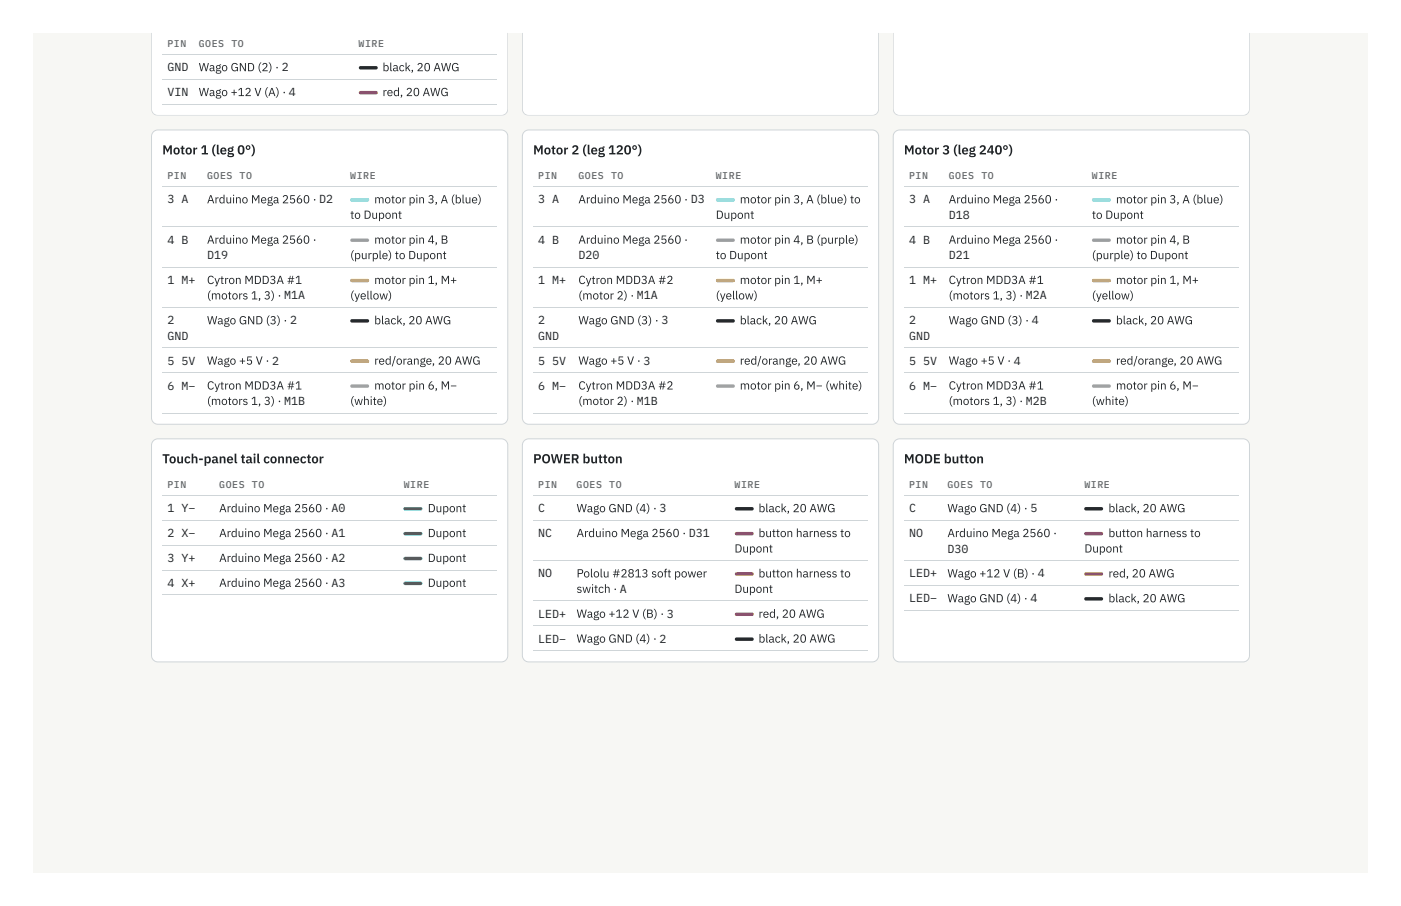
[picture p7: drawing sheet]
<svg xmlns="http://www.w3.org/2000/svg" width="432mm" height="279mm" viewBox="0 0 432 279" stroke-linecap="round" stroke-linejoin="round" font-family="sans-serif">
<defs><g id="words">
<g font-size="4" fill="#1f2326">
<text x="50" y="47.6">Motor 1 (leg 0°)</text>
<text x="164.3" y="47.6">Motor 2 (leg 120°)</text>
<text x="278.6" y="47.6">Motor 3 (leg 240°)</text>
<text x="50" y="142.9">Touch-panel tail connector</text>
<text x="164.3" y="142.9">POWER button</text>
<text x="278.6" y="142.9">MODE button</text>
</g>
<g font-size="3.6" fill="#1f2326">
<text x="51.6" y="22">GND</text>
<text x="61.2" y="22">Wago GND (2) · 2</text>
<text x="117.9" y="22">black, 20 AWG</text>
<text x="51.6" y="29.6">VIN</text>
<text x="61.2" y="29.6">Wago +12 V (A) · 4</text>
<text x="117.9" y="29.6">red, 20 AWG</text>
<text x="51.6" y="62.7">3 A</text>
<text x="63.8" y="62.7">Arduino Mega 2560 · D2</text>
<text x="115.4" y="62.7">motor pin 3, A (blue)</text>
<text x="165.9" y="62.7">3 A</text>
<text x="178.3" y="62.7">Arduino Mega 2560 · D3</text>
<text x="228" y="62.7">motor pin 3, A (blue) to</text>
<text x="280.2" y="62.7">3 A</text>
<text x="292.4" y="62.7">Arduino Mega 2560 ·</text>
<text x="344" y="62.7">motor pin 3, A (blue)</text>
<text x="107.9" y="67.5">to Dupont</text>
<text x="220.6" y="67.5">Dupont</text>
<text x="292.4" y="67.5">D18</text>
<text x="336.5" y="67.5">to Dupont</text>
<text x="51.6" y="75.1">4 B</text>
<text x="63.8" y="75.1">Arduino Mega 2560 ·</text>
<text x="115.4" y="75.1">motor pin 4, B</text>
<text x="165.9" y="75.1">4 B</text>
<text x="178.3" y="75.1">Arduino Mega 2560 ·</text>
<text x="228" y="75.1">motor pin 4, B (purple)</text>
<text x="280.2" y="75.1">4 B</text>
<text x="292.4" y="75.1">Arduino Mega 2560 ·</text>
<text x="344" y="75.1">motor pin 4, B</text>
<text x="63.8" y="79.9">D19</text>
<text x="107.9" y="79.9">(purple) to Dupont</text>
<text x="178.3" y="79.9">D20</text>
<text x="220.6" y="79.9">to Dupont</text>
<text x="292.4" y="79.9">D21</text>
<text x="336.5" y="79.9">(purple) to Dupont</text>
<text x="51.6" y="87.6">1 M+</text>
<text x="63.8" y="87.6">Cytron MDD3A #1</text>
<text x="115.4" y="87.6">motor pin 1, M+</text>
<text x="165.9" y="87.6">1 M+</text>
<text x="178.3" y="87.6">Cytron MDD3A #2</text>
<text x="228" y="87.6">motor pin 1, M+</text>
<text x="280.2" y="87.6">1 M+</text>
<text x="292.4" y="87.6">Cytron MDD3A #1</text>
<text x="344" y="87.6">motor pin 1, M+</text>
<text x="63.8" y="92.3">(motors 1, 3) · M1A</text>
<text x="107.9" y="92.3">(yellow)</text>
<text x="178.3" y="92.3">(motor 2) · M1A</text>
<text x="220.6" y="92.3">(yellow)</text>
<text x="292.4" y="92.3">(motors 1, 3) · M2A</text>
<text x="336.5" y="92.3">(yellow)</text>
<text x="51.6" y="100">2</text>
<text x="63.8" y="100">Wago GND (3) · 2</text>
<text x="115.4" y="100">black, 20 AWG</text>
<text x="165.9" y="100">2</text>
<text x="178.3" y="100">Wago GND (3) · 3</text>
<text x="228" y="100">black, 20 AWG</text>
<text x="280.2" y="100">2</text>
<text x="292.4" y="100">Wago GND (3) · 4</text>
<text x="344" y="100">black, 20 AWG</text>
<text x="51.6" y="104.8">GND</text>
<text x="165.9" y="104.8">GND</text>
<text x="280.2" y="104.8">GND</text>
<text x="51.6" y="112.4">5</text>
<text x="55.9" y="112.4">5V</text>
<text x="63.8" y="112.4">Wago +5 V · 2</text>
<text x="115.4" y="112.4">red/orange, 20 AWG</text>
<text x="165.9" y="112.4">5</text>
<text x="170.2" y="112.4">5V</text>
<text x="178.3" y="112.4">Wago +5 V · 3</text>
<text x="228" y="112.4">red/orange, 20 AWG</text>
<text x="280.2" y="112.4">5</text>
<text x="284.5" y="112.4">5V</text>
<text x="292.4" y="112.4">Wago +5 V · 4</text>
<text x="344" y="112.4">red/orange, 20 AWG</text>
<text x="51.6" y="120.1">6 M−</text>
<text x="63.8" y="120.1">Cytron MDD3A #1</text>
<text x="63.8" y="124.9">(motors 1, 3) · M1B</text>
<text x="107.9" y="124.9">(white)</text>
<text x="115.4" y="120.1">motor pin 6, M−</text>
<text x="165.9" y="120.1">6 M−</text>
<text x="178.3" y="120.1">Cytron MDD3A #2</text>
<text x="178.3" y="124.9">(motor 2) · M1B</text>
<text x="228" y="120.1">motor pin 6, M− (white)</text>
<text x="280.2" y="120.1">6 M−</text>
<text x="292.4" y="120.1">Cytron MDD3A #1</text>
<text x="292.4" y="124.9">(motors 1, 3) · M2B</text>
<text x="336.5" y="124.9">(white)</text>
<text x="344" y="120.1">motor pin 6, M−</text>
<text x="51.6" y="158">1 Y−</text>
<text x="67.6" y="158">Arduino Mega 2560 · A0</text>
<text x="131.8" y="158">Dupont</text>
<text x="165.9" y="158">C</text>
<text x="177.7" y="158">Wago GND (4) · 3</text>
<text x="233.8" y="158">black, 20 AWG</text>
<text x="280.2" y="158">C</text>
<text x="292" y="158">Wago GND (4) · 5</text>
<text x="341.6" y="158">black, 20 AWG</text>
<text x="51.6" y="165.6">2 X−</text>
<text x="67.6" y="165.6">Arduino Mega 2560 · A1</text>
<text x="131.8" y="165.6">Dupont</text>
<text x="165.9" y="165.6">NC</text>
<text x="177.7" y="165.6">Arduino Mega 2560 · D31</text>
<text x="233.8" y="165.6">button harness to</text>
<text x="280.2" y="165.6">NO</text>
<text x="292" y="165.6">Arduino Mega 2560 ·</text>
<text x="341.6" y="165.6">button harness to</text>
<text x="51.6" y="173.3">3 Y+</text>
<text x="67.6" y="173.3">Arduino Mega 2560 · A2</text>
<text x="131.8" y="173.3">Dupont</text>
<text x="226.4" y="170.4">Dupont</text>
<text x="292" y="170.4">D30</text>
<text x="334.2" y="170.4">Dupont</text>
<text x="165.9" y="178.1">NO</text>
<text x="177.7" y="178.1">Pololu #2813 soft power</text>
<text x="233.8" y="178.1">button harness to</text>
<text x="280.2" y="178.1">LED+</text>
<text x="292" y="178.1">Wago +12 V (B) · 4</text>
<text x="341.6" y="178.1">red, 20 AWG</text>
<text x="51.6" y="181">4 X+</text>
<text x="67.6" y="181">Arduino Mega 2560 · A3</text>
<text x="131.8" y="181">Dupont</text>
<text x="177.7" y="182.8">switch · A</text>
<text x="226.4" y="182.8">Dupont</text>
<text x="280.2" y="185.7">LED−</text>
<text x="292" y="185.7">Wago GND (4) · 4</text>
<text x="341.6" y="185.7">black, 20 AWG</text>
<text x="165.9" y="190.5">LED+</text>
<text x="177.7" y="190.5">Wago +12 V (B) · 3</text>
<text x="233.8" y="190.5">red, 20 AWG</text>
<text x="165.9" y="198.2">LED−</text>
<text x="177.7" y="198.2">Wago GND (4) · 2</text>
<text x="233.8" y="198.2">black, 20 AWG</text>
</g>
<g font-size="3" fill="#5d666d">
<text x="51.6" y="14.6">PIN</text>
<text x="61.2" y="14.6">GOES</text>
<text x="71.3" y="14.6">TO</text>
<text x="110.5" y="14.6">WIRE</text>
<text x="51.6" y="55.3">PIN</text>
<text x="63.8" y="55.3">GOES</text>
<text x="73.9" y="55.3">TO</text>
<text x="107.9" y="55.3">WIRE</text>
<text x="165.9" y="55.3">PIN</text>
<text x="178.3" y="55.3">GOES</text>
<text x="188.3" y="55.3">TO</text>
<text x="220.6" y="55.3">WIRE</text>
<text x="280.2" y="55.3">PIN</text>
<text x="292.4" y="55.3">GOES</text>
<text x="302.5" y="55.3">TO</text>
<text x="336.5" y="55.3">WIRE</text>
<text x="51.6" y="150.5">PIN</text>
<text x="67.6" y="150.5">GOES</text>
<text x="77.6" y="150.5">TO</text>
<text x="124.4" y="150.5">WIRE</text>
<text x="165.9" y="150.5">PIN</text>
<text x="177.7" y="150.5">GOES</text>
<text x="187.8" y="150.5">TO</text>
<text x="226.4" y="150.5">WIRE</text>
<text x="280.2" y="150.5">PIN</text>
<text x="292" y="150.5">GOES</text>
<text x="302.1" y="150.5">TO</text>
<text x="334.2" y="150.5">WIRE</text>
</g>
</g></defs>
<path d="M10.1 10.1h411.4v259h-411.4z" fill="#f7f7f4"/>
<path d="M46.7 10.1h109.8v23.5a1.98 1.98 0 0 1-2 2h-105.8a1.98 1.98 0 0 1-2-2z" fill="#fff"/>
<g fill="#cfd5d8">
<path d="M46.6 34.5h110v1.2h-110z"/>
<path d="M155.4 10.1h1.2v25.6h-1.2z"/>
<path d="M46.6 10.1h1.2v25.6h-1.2z"/>
</g>
<path d="M50 16.8h103.2M50 24.5h103.2M50 32.1h103.2" fill="none" stroke="#cfd5d8" stroke-width=".31"/>
<path d="M110.8 20.5l5.1-.1a.53 .53 0 0 1 .5 .5 .53 .53 0 0 1-.5 .5h-4.9l-.4-.4z" fill="#24282b"/>
<path d="M110.8 28.2l5.1-.2a.53 .53 0 0 1 .5 .6 .53 .53 0 0 1-.5 .5h-4.9l-.4-.4z" fill="#d6332c"/>
<path d="M161 10.1h109.8v23.5a1.98 1.98 0 0 1-2 2h-105.8a1.98 1.98 0 0 1-2-2z" fill="#fff"/>
<g fill="#cfd5d8">
<path d="M160.9 34.5h110v1.2h-110z"/>
<path d="M269.7 10.1h1.2v25.6h-1.2z"/>
<path d="M160.9 10.1h1.2v25.6h-1.2z"/>
</g>
<path d="M275.3 10.1h109.8v23.5a1.98 1.98 0 0 1-2 2h-105.8a1.98 1.98 0 0 1-2-2z" fill="#fff"/>
<g fill="#cfd5d8">
<path d="M275.2 34.5h110v1.2h-110z"/>
<path d="M384 10.1h1.2v25.6h-1.2z"/>
<path d="M275.2 10.1h1.2v25.6h-1.2z"/>
</g>
<path d="M47.3 40.7l1.4-.6h105.8a1.98 1.98 0 0 1 2 2v86.8a1.98 1.98 0 0 1-2 1.9h-105.8a1.98 1.98 0 0 1-2-1.9v-86.8z" fill="#fff"/>
<path d="M47.3 40.7l1.4-.6h105.8a1.98 1.98 0 0 1 2 2v86.8a1.98 1.98 0 0 1-2 1.9h-105.8a1.98 1.98 0 0 1-2-1.9v-86.8zM50 57.5h103.2M50 70h103.2M50 82.4h103.2M50 94.9h103.2M50 107.3h103.2M50 115h103.2M50 127.4h103.2" fill="none" stroke="#cfd5d8" stroke-width=".31"/>
<path d="M108.1 61.3l5.1-.2a.53 .53 0 0 1 .6 .5 .53 .53 0 0 1-.6 .6h-4.8l-.4-.4z" fill="#3bc9db"/>
<path d="M108.1 73.7l5.1-.1a.53 .53 0 0 1 .6 .5 .53 .53 0 0 1-.6 .5h-4.8l-.4-.4z" fill="#be4bdb"/>
<path d="M108.1 86.1l5.1-.1a.53 .53 0 0 1 .6 .5 .53 .53 0 0 1-.6 .5h-4.8l-.4-.4z" fill="#e0a800"/>
<path d="M108.1 98.6l5.1-.2a.53 .53 0 0 1 .6 .6 .53 .53 0 0 1-.6 .5h-4.8l-.4-.4z" fill="#24282b"/>
<path d="M108.1 111l5.1-.1a.53 .53 0 0 1 .6 .5 .53 .53 0 0 1-.6 .5h-4.8l-.4-.4z" fill="#e8890c"/>
<path d="M108.1 118.7l5.1-.2a.53 .53 0 0 1 .6 .6 .53 .53 0 0 1-.6 .5h-4.8l-.4-.4z" fill="#9aa3a9"/>
<path d="M161.6 40.7l1.4-.6h105.8a1.98 1.98 0 0 1 2 2v86.8a1.98 1.98 0 0 1-2 1.9h-105.8a1.98 1.98 0 0 1-2-1.9v-86.8z" fill="#fff"/>
<path d="M161.6 40.7l1.4-.6h105.8a1.98 1.98 0 0 1 2 2v86.8a1.98 1.98 0 0 1-2 1.9h-105.8a1.98 1.98 0 0 1-2-1.9v-86.8zM164.3 57.5h103.2M164.3 70h103.2M164.3 82.4h103.2M164.3 94.9h103.2M164.3 107.3h103.2M164.3 115h103.2M164.3 127.4h103.2" fill="none" stroke="#cfd5d8" stroke-width=".31"/>
<path d="M220.8 61.3l5.2-.2a.53 .53 0 0 1 .5 .5 .53 .53 0 0 1-.5 .6h-4.9l-.4-.4z" fill="#3bc9db"/>
<path d="M220.8 73.7l5.2-.1a.53 .53 0 0 1 .5 .5 .53 .53 0 0 1-.5 .5h-4.9l-.4-.4z" fill="#be4bdb"/>
<path d="M220.8 86.1l5.2-.1a.53 .53 0 0 1 .5 .5 .53 .53 0 0 1-.5 .5h-4.9l-.4-.4z" fill="#e0a800"/>
<path d="M220.8 98.6l5.2-.2a.53 .53 0 0 1 .5 .6 .53 .53 0 0 1-.5 .5h-4.9l-.4-.4z" fill="#24282b"/>
<path d="M220.8 111l5.2-.1a.53 .53 0 0 1 .5 .5 .53 .53 0 0 1-.5 .5h-4.9l-.4-.4z" fill="#e8890c"/>
<path d="M220.8 118.7l5.2-.2a.53 .53 0 0 1 .5 .6 .53 .53 0 0 1-.5 .5h-4.9l-.4-.4z" fill="#9aa3a9"/>
<path d="M275.9 40.7l1.4-.6h105.8a1.98 1.98 0 0 1 2 2v86.8a1.98 1.98 0 0 1-2 1.9h-105.8a1.98 1.98 0 0 1-2-1.9v-86.8z" fill="#fff"/>
<path d="M275.9 40.7l1.4-.6h105.8a1.98 1.98 0 0 1 2 2v86.8a1.98 1.98 0 0 1-2 1.9h-105.8a1.98 1.98 0 0 1-2-1.9v-86.8zM278.6 57.5h103.2M278.6 70h103.2M278.6 82.4h103.2M278.6 94.9h103.2M278.6 107.3h103.2M278.6 115h103.2M278.6 127.4h103.2" fill="none" stroke="#cfd5d8" stroke-width=".31"/>
<path d="M336.7 61.3l5.1-.2a.53 .53 0 0 1 .6 .5 .53 .53 0 0 1-.6 .6h-4.8l-.4-.4z" fill="#3bc9db"/>
<path d="M336.7 73.7l5.1-.1a.53 .53 0 0 1 .6 .5 .53 .53 0 0 1-.6 .5h-4.8l-.4-.4z" fill="#be4bdb"/>
<path d="M336.7 86.1l5.1-.1a.53 .53 0 0 1 .6 .5 .53 .53 0 0 1-.6 .5h-4.8l-.4-.4z" fill="#e0a800"/>
<path d="M336.7 98.6l5.1-.2a.53 .53 0 0 1 .6 .6 .53 .53 0 0 1-.6 .5h-4.8l-.4-.4z" fill="#24282b"/>
<path d="M336.7 111l5.1-.1a.53 .53 0 0 1 .6 .5 .53 .53 0 0 1-.6 .5h-4.8l-.4-.4z" fill="#e8890c"/>
<path d="M336.7 118.7l5.1-.2a.53 .53 0 0 1 .6 .6 .53 .53 0 0 1-.6 .5h-4.8l-.4-.4z" fill="#9aa3a9"/>
<path d="M47.3 135.9l1.4-.6h105.8a1.98 1.98 0 0 1 2 2v64.8a1.98 1.98 0 0 1-2 2h-105.8a1.98 1.98 0 0 1-2-2v-64.8z" fill="#fff"/>
<path d="M47.3 135.9l1.4-.6h105.8a1.98 1.98 0 0 1 2 2v64.8a1.98 1.98 0 0 1-2 2h-105.8a1.98 1.98 0 0 1-2-2v-64.8zM50 152.8h103.2M50 160.5h103.2M50 168.1h103.2M50 175.8h103.2M50 183.5h103.2" fill="none" stroke="#cfd5d8" stroke-width=".31"/>
<g fill="#0c8f73">
<path d="M124.5 156.5l5.1-.1a.53 .53 0 0 1 .6 .5 .53 .53 0 0 1-.6 .5h-4.8l-.4-.4z"/>
<path d="M124.5 164.2l5.1-.2a.53 .53 0 0 1 .6 .6 .53 .53 0 0 1-.6 .5h-4.8l-.4-.4z"/>
<path d="M124.5 171.9l5.1-.2a.53 .53 0 0 1 .6 .5 .53 .53 0 0 1-.6 .6h-4.8l-.4-.5z"/>
<path d="M124.5 179.5l5.1-.1a.53 .53 0 0 1 .6 .5 .53 .53 0 0 1-.6 .5h-4.8l-.4-.4z"/>
</g>
<path d="M161.6 135.9l1.4-.6h105.8a1.98 1.98 0 0 1 2 2v64.8a1.98 1.98 0 0 1-2 2h-105.8a1.98 1.98 0 0 1-2-2v-64.8z" fill="#fff"/>
<path d="M161.6 135.9l1.4-.6h105.8a1.98 1.98 0 0 1 2 2v64.8a1.98 1.98 0 0 1-2 2h-105.8a1.98 1.98 0 0 1-2-2v-64.8zM164.3 152.8h103.2M164.3 160.5h103.2M164.3 172.9h103.2M164.3 185.3h103.2M164.3 193h103.2M164.3 200.7h103.2" fill="none" stroke="#cfd5d8" stroke-width=".31"/>
<path d="M226.6 156.5l5.2-.1a.53 .53 0 0 1 .5 .5 .53 .53 0 0 1-.5 .5h-4.9l-.4-.4z" fill="#24282b"/>
<g fill="#c2255c">
<path d="M226.6 164.2l5.2-.2a.53 .53 0 0 1 .5 .6 .53 .53 0 0 1-.5 .5h-4.9l-.4-.4z"/>
<path d="M226.6 176.6l5.2-.1a.53 .53 0 0 1 .5 .5 .53 .53 0 0 1-.5 .5h-4.9l-.4-.4z"/>
</g>
<path d="M226.6 189.1l5.2-.2a.53 .53 0 0 1 .5 .5 .53 .53 0 0 1-.5 .6h-4.9l-.4-.5z" fill="#d6332c"/>
<path d="M226.6 196.7l5.2-.1a.53 .53 0 0 1 .5 .5 .53 .53 0 0 1-.5 .5h-4.9l-.4-.4z" fill="#24282b"/>
<path d="M275.9 135.9l1.4-.6h105.8a1.98 1.98 0 0 1 2 2v64.8a1.98 1.98 0 0 1-2 2h-105.8a1.98 1.98 0 0 1-2-2v-64.8z" fill="#fff"/>
<path d="M275.9 135.9l1.4-.6h105.8a1.98 1.98 0 0 1 2 2v64.8a1.98 1.98 0 0 1-2 2h-105.8a1.98 1.98 0 0 1-2-2v-64.8zM278.6 152.8h103.2M278.6 160.5h103.2M278.6 172.9h103.2M278.6 180.6h103.2M278.6 188.3h103.2" fill="none" stroke="#cfd5d8" stroke-width=".31"/>
<path d="M334.3 156.5l5.2-.1a.53 .53 0 0 1 .5 .5 .53 .53 0 0 1-.5 .5h-4.9l-.4-.4z" fill="#24282b"/>
<path d="M334.3 164.2l5.2-.2a.53 .53 0 0 1 .5 .6 .53 .53 0 0 1-.5 .5h-4.9l-.4-.4z" fill="#c2255c"/>
<path d="M334.3 176.6l5.2-.1a.53 .53 0 0 1 .5 .5 .53 .53 0 0 1-.5 .5h-4.9l-.4-.4z" fill="#d6332c"/>
<path d="M334.3 184.3l5.2-.2a.53 .53 0 0 1 .5 .6 .53 .53 0 0 1-.5 .5h-4.9l-.4-.4z" fill="#24282b"/>
<use href="#words"/>
</svg>
